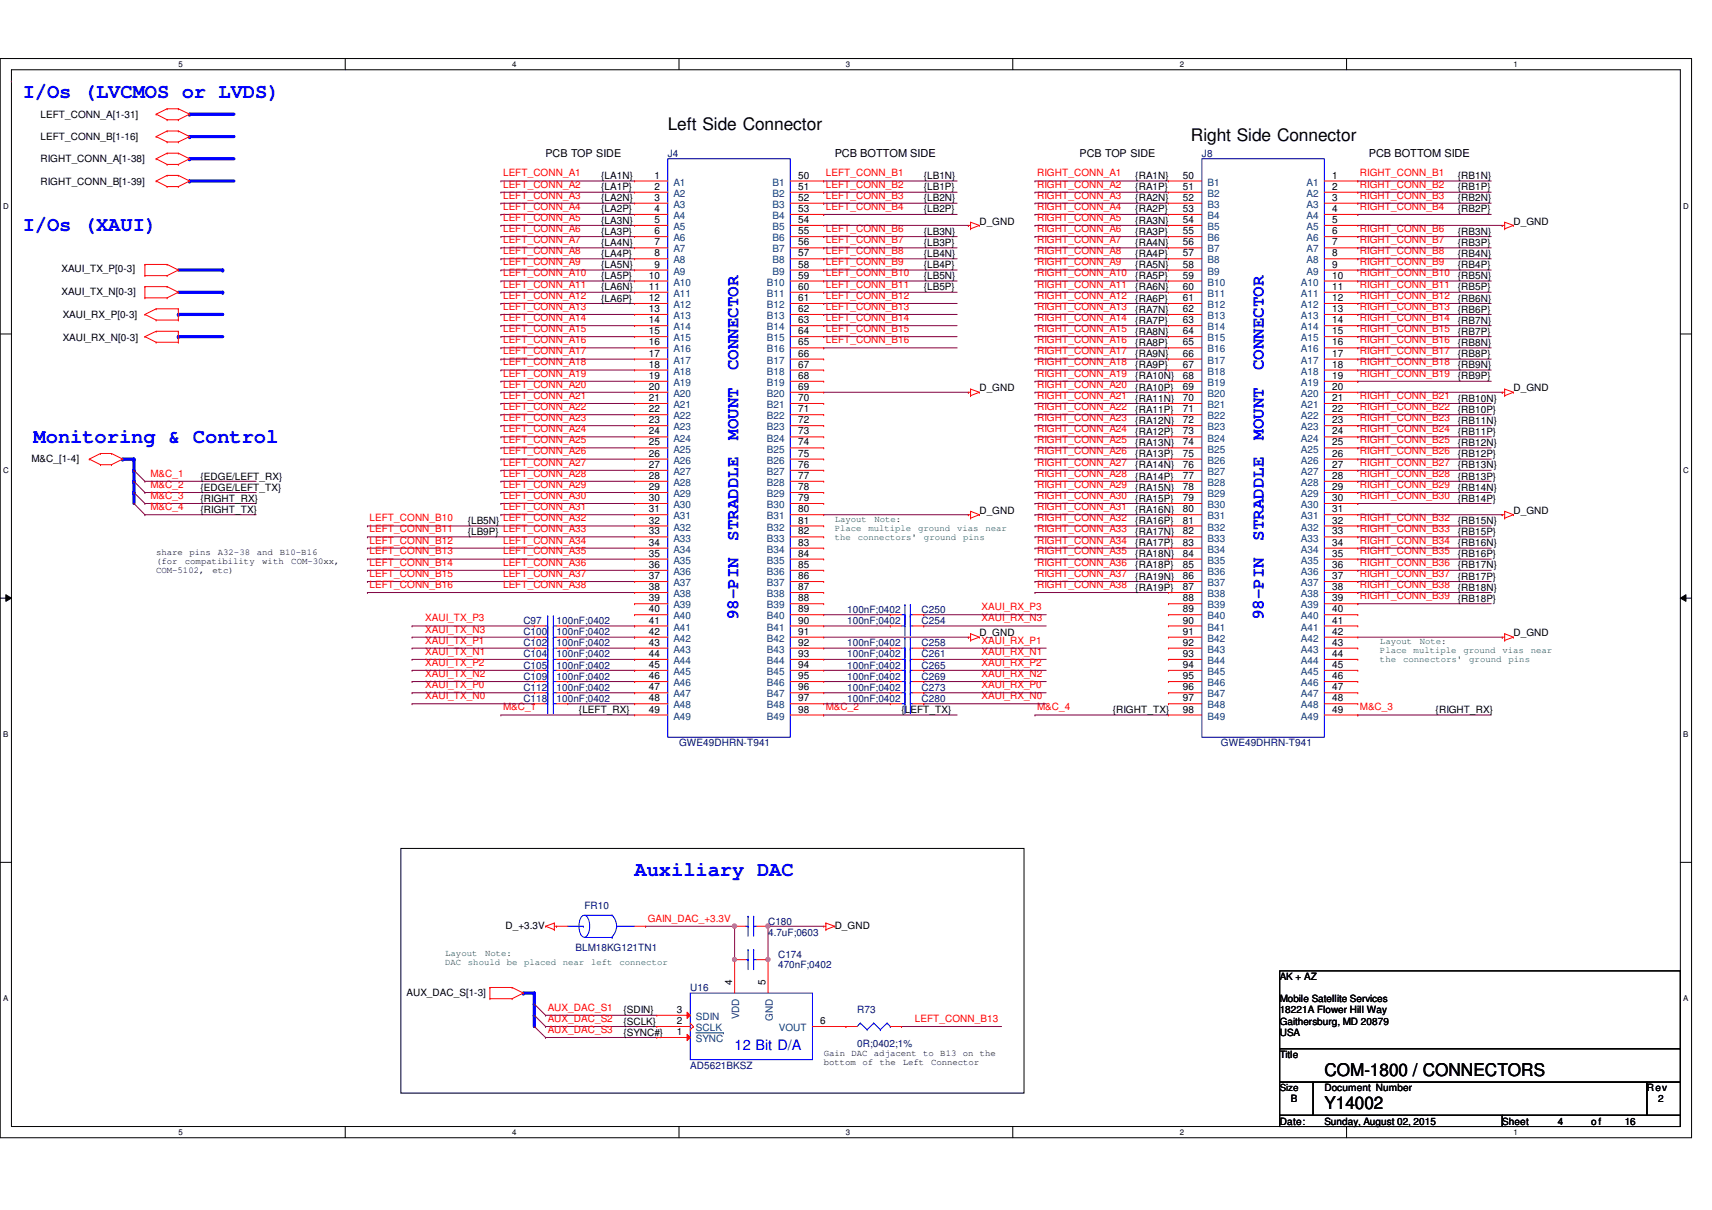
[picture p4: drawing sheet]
<svg xmlns="http://www.w3.org/2000/svg" width="297mm" height="210mm" viewBox="0 0 297 210" stroke-linecap="round" stroke-linejoin="round" font-family="sans-serif">
<defs><g id="words">
<g font-size="3.6" fill="#00f">
<text x="3.9" y="17">I/Os (LVCMOS or LVDS)</text>
<text x="3.9" y="40.1">I/Os (XAUI)</text>
<text x="5.8" y="76.8">Monitoring &amp; Control</text>
<text x="110.1" y="152.1">Auxiliary DAC</text>
</g>
<g font-size="3">
<text x="115.9" y="22.5">Left Side Connector</text>
<text x="206.6" y="24.5">Right Side Connector</text>
<text x="229.8" y="186.6">COM-1800 / CONNECTORS</text>
<text x="229.8" y="192.4">Y14002</text>
</g>
<g font-size="3" fill="#00f">
<text x="128.1" y="64.2" transform="rotate(-90 128.1 64.2)">CONNECTOR</text>
<text x="219.3" y="64.2" transform="rotate(-90 219.3 64.2)">CONNECTOR</text>
<text x="128.1" y="76.3" transform="rotate(-90 128.1 76.3)">MOUNT</text>
<text x="219.3" y="76.3" transform="rotate(-90 219.3 76.3)">MOUNT</text>
<text x="128.1" y="93.8" transform="rotate(-90 128.1 93.8)">STRADDLE</text>
<text x="219.3" y="93.8" transform="rotate(-90 219.3 93.8)">STRADDLE</text>
<text x="128.1" y="107.7" transform="rotate(-90 128.1 107.7)">98-PIN</text>
<text x="219.3" y="107.7" transform="rotate(-90 219.3 107.7)">98-PIN</text>
</g>
<text font-size="2.5" fill="#00f" x="127.5" y="182.3">12 Bit D/A</text>
<g font-size="1.9">
<text x="94.7" y="27.3">PCB TOP SIDE</text>
<text x="144.8" y="27.3">PCB BOTTOM SIDE</text>
<text x="187.3" y="27.3">PCB TOP SIDE</text>
<text x="237.5" y="27.3">PCB BOTTOM SIDE</text>
</g>
<g font-size="1.7">
<text x="7" y="20.5">LEFT_CONN_A[1-31]</text>
<text x="7" y="28.2">RIGHT_CONN_A[1-38]</text>
<text x="7" y="24.3">LEFT_CONN_B[1-16]</text>
<text x="7" y="32">RIGHT_CONN_B[1-39]</text>
<text x="104.3" y="35">{LA2N}</text>
<text x="104.3" y="33">{LA1P}</text>
<text x="104.3" y="31.1">{LA1N}</text>
<text x="113.5" y="31">1</text>
<text x="113.5" y="32.9">2</text>
<text x="113.5" y="34.8">3</text>
<text x="138.5" y="31">50</text>
<text x="138.5" y="32.9">51</text>
<text x="138.5" y="34.8">52</text>
<text x="160.3" y="35">{LB2N}</text>
<text x="160.3" y="33">{LB1P}</text>
<text x="160.3" y="31.1">{LB1N}</text>
<text x="197" y="35">{RA2N}</text>
<text x="197" y="33">{RA1P}</text>
<text x="197" y="31.1">{RA1N}</text>
<text x="205.2" y="31">50</text>
<text x="205.2" y="32.9">51</text>
<text x="205.2" y="34.8">52</text>
<text x="231.1" y="31">1</text>
<text x="231.1" y="32.9">2</text>
<text x="231.1" y="34.8">3</text>
<text x="252.9" y="35">{RB2N}</text>
<text x="252.9" y="33">{RB1P}</text>
<text x="252.9" y="31.1">{RB1N}</text>
<text x="104.3" y="36.9">{LA2P}</text>
<text x="104.3" y="40.7">{LA3P}</text>
<text x="104.3" y="38.8">{LA3N}</text>
<text x="113.5" y="36.8">4</text>
<text x="113.5" y="38.7">5</text>
<text x="113.5" y="40.6">6</text>
<text x="138.5" y="36.8">53</text>
<text x="138.5" y="38.7">54</text>
<text x="138.5" y="40.6">55</text>
<text x="160.3" y="36.9">{LB2P}</text>
<text x="160.3" y="40.7">{LB3N}</text>
<text x="169.9" y="39">D_GND</text>
<text x="197" y="36.9">{RA2P}</text>
<text x="197" y="40.7">{RA3P}</text>
<text x="197" y="38.8">{RA3N}</text>
<text x="205.2" y="36.8">53</text>
<text x="205.2" y="38.7">54</text>
<text x="205.2" y="40.6">55</text>
<text x="231.1" y="36.8">4</text>
<text x="231.1" y="38.7">5</text>
<text x="231.1" y="40.6">6</text>
<text x="252.9" y="36.9">{RB2P}</text>
<text x="252.9" y="40.7">{RB3N}</text>
<text x="262.6" y="39">D_GND</text>
<text x="10.7" y="47.3">XAUI_TX_P[0-3]</text>
<text x="104.3" y="44.6">{LA4P}</text>
<text x="104.3" y="42.7">{LA4N}</text>
<text x="104.3" y="46.5">{LA5N}</text>
<text x="113.5" y="42.6">7</text>
<text x="113.5" y="44.5">8</text>
<text x="113.5" y="46.4">9</text>
<text x="138.5" y="42.6">56</text>
<text x="138.5" y="44.5">57</text>
<text x="138.5" y="46.4">58</text>
<text x="160.3" y="44.6">{LB4N}</text>
<text x="160.3" y="42.7">{LB3P}</text>
<text x="160.3" y="46.5">{LB4P}</text>
<text x="197" y="44.6">{RA4P}</text>
<text x="197" y="42.7">{RA4N}</text>
<text x="197" y="46.5">{RA5N}</text>
<text x="205.2" y="42.6">56</text>
<text x="205.2" y="44.5">57</text>
<text x="205.2" y="46.4">58</text>
<text x="231.1" y="42.6">7</text>
<text x="231.1" y="44.5">8</text>
<text x="231.1" y="46.4">9</text>
<text x="252.9" y="44.6">{RB4N}</text>
<text x="252.9" y="42.7">{RB3P}</text>
<text x="252.9" y="46.5">{RB4P}</text>
<text x="10.7" y="51.2">XAUI_TX_N[0-3]</text>
<text x="104.3" y="52.3">{LA6P}</text>
<text x="104.3" y="50.4">{LA6N}</text>
<text x="104.3" y="48.5">{LA5P}</text>
<text x="112.6" y="48.3">10</text>
<text x="112.6" y="50.3">11</text>
<text x="112.6" y="52.2">12</text>
<text x="138.5" y="48.3">59</text>
<text x="138.5" y="50.3">60</text>
<text x="138.5" y="52.2">61</text>
<text x="160.3" y="50.4">{LB5P}</text>
<text x="160.3" y="48.5">{LB5N}</text>
<text x="197" y="52.3">{RA6P}</text>
<text x="197" y="50.4">{RA6N}</text>
<text x="197" y="48.5">{RA5P}</text>
<text x="205.2" y="48.3">59</text>
<text x="205.2" y="50.3">60</text>
<text x="205.2" y="52.2">61</text>
<text x="231.1" y="48.3">10</text>
<text x="231.1" y="50.3">11</text>
<text x="231.1" y="52.2">12</text>
<text x="252.9" y="52.3">{RB6N}</text>
<text x="252.9" y="50.4">{RB5P}</text>
<text x="252.9" y="48.5">{RB5N}</text>
<text x="10.9" y="55.2">XAUI_RX_P[0-3]</text>
<text x="10.9" y="59.1">XAUI_RX_N[0-3]</text>
<text x="112.6" y="54.1">13</text>
<text x="112.6" y="56.1">14</text>
<text x="112.6" y="58">15</text>
<text x="112.6" y="59.9">16</text>
<text x="138.5" y="54.1">62</text>
<text x="138.5" y="56.1">63</text>
<text x="138.5" y="58">64</text>
<text x="138.5" y="59.9">65</text>
<text x="197" y="58.1">{RA8N}</text>
<text x="197" y="56.2">{RA7P}</text>
<text x="197" y="54.3">{RA7N}</text>
<text x="205.2" y="54.1">62</text>
<text x="205.2" y="56.1">63</text>
<text x="205.2" y="58">64</text>
<text x="205.2" y="59.9">65</text>
<text x="231.1" y="54.1">13</text>
<text x="231.1" y="56.1">14</text>
<text x="231.1" y="58">15</text>
<text x="231.1" y="59.9">16</text>
<text x="252.9" y="58.1">{RB7P}</text>
<text x="252.9" y="56.2">{RB7N}</text>
<text x="252.9" y="54.3">{RB6P}</text>
<text x="112.6" y="61.9">17</text>
<text x="112.6" y="63.8">18</text>
<text x="112.6" y="65.7">19</text>
<text x="138.5" y="61.9">66</text>
<text x="138.5" y="63.8">67</text>
<text x="138.5" y="65.7">68</text>
<text x="197" y="60">{RA8P}</text>
<text x="197" y="65.8">{RA10N}</text>
<text x="197" y="63.9">{RA9P}</text>
<text x="197" y="62">{RA9N}</text>
<text x="205.2" y="61.9">66</text>
<text x="205.2" y="63.8">67</text>
<text x="205.2" y="65.7">68</text>
<text x="231.1" y="61.9">17</text>
<text x="231.1" y="63.8">18</text>
<text x="231.1" y="65.7">19</text>
<text x="252.9" y="60">{RB8N}</text>
<text x="252.9" y="65.8">{RB9P}</text>
<text x="252.9" y="63.9">{RB9N}</text>
<text x="252.9" y="62">{RB8P}</text>
<text x="112.6" y="67.6">20</text>
<text x="112.6" y="69.6">21</text>
<text x="112.6" y="71.5">22</text>
<text x="138.5" y="67.6">69</text>
<text x="138.5" y="69.6">70</text>
<text x="138.5" y="71.5">71</text>
<text x="169.9" y="67.8">D_GND</text>
<text x="197" y="67.8">{RA10P}</text>
<text x="197" y="71.6">{RA11P}</text>
<text x="197" y="69.7">{RA11N}</text>
<text x="205.2" y="67.6">69</text>
<text x="205.2" y="69.6">70</text>
<text x="205.2" y="71.5">71</text>
<text x="231.1" y="67.6">20</text>
<text x="231.1" y="69.6">21</text>
<text x="231.1" y="71.5">22</text>
<text x="252.9" y="71.6">{RB10P}</text>
<text x="252.9" y="69.7">{RB10N}</text>
<text x="262.6" y="67.8">D_GND</text>
<text x="112.6" y="73.4">23</text>
<text x="112.6" y="75.4">24</text>
<text x="112.6" y="77.3">25</text>
<text x="138.5" y="73.4">72</text>
<text x="138.5" y="75.4">73</text>
<text x="138.5" y="77.3">74</text>
<text x="197" y="75.5">{RA12P}</text>
<text x="197" y="73.6">{RA12N}</text>
<text x="197" y="77.4">{RA13N}</text>
<text x="205.2" y="73.4">72</text>
<text x="205.2" y="75.4">73</text>
<text x="205.2" y="77.3">74</text>
<text x="231.1" y="73.4">23</text>
<text x="231.1" y="75.4">24</text>
<text x="231.1" y="77.3">25</text>
<text x="252.9" y="77.4">{RB12N}</text>
<text x="252.9" y="75.5">{RB11P}</text>
<text x="252.9" y="73.6">{RB11N}</text>
<text x="5.5" y="80.1">M&amp;C_[1-4]</text>
<text x="34.8" y="83.2">{EDGE/LEFT_RX}</text>
<text x="112.6" y="79.2">26</text>
<text x="112.6" y="81.2">27</text>
<text x="112.6" y="83.1">28</text>
<text x="138.5" y="79.2">75</text>
<text x="138.5" y="81.2">76</text>
<text x="138.5" y="83.1">77</text>
<text x="197" y="83.2">{RA14P}</text>
<text x="197" y="81.3">{RA14N}</text>
<text x="197" y="79.3">{RA13P}</text>
<text x="205.2" y="79.2">75</text>
<text x="205.2" y="81.2">76</text>
<text x="205.2" y="83.1">77</text>
<text x="231.1" y="79.2">26</text>
<text x="231.1" y="81.2">27</text>
<text x="231.1" y="83.1">28</text>
<text x="252.9" y="83.2">{RB13P}</text>
<text x="252.9" y="81.3">{RB13N}</text>
<text x="252.9" y="79.3">{RB12P}</text>
<text x="34.8" y="85.1">{EDGE/LEFT_TX}</text>
<text x="34.8" y="87.1">{RIGHT_RX}</text>
<text x="34.8" y="89">{RIGHT_TX}</text>
<text x="112.6" y="85">29</text>
<text x="112.6" y="87">30</text>
<text x="112.6" y="88.9">31</text>
<text x="138.5" y="85">78</text>
<text x="138.5" y="87">79</text>
<text x="138.5" y="88.9">80</text>
<text x="169.9" y="89.2">D_GND</text>
<text x="197" y="89">{RA16N}</text>
<text x="197" y="87.1">{RA15P}</text>
<text x="197" y="85.1">{RA15N}</text>
<text x="205.2" y="85">78</text>
<text x="205.2" y="87">79</text>
<text x="205.2" y="88.9">80</text>
<text x="231.1" y="85">29</text>
<text x="231.1" y="87">30</text>
<text x="231.1" y="88.9">31</text>
<text x="252.9" y="87.1">{RB14P}</text>
<text x="252.9" y="85.1">{RB14N}</text>
<text x="262.6" y="89.2">D_GND</text>
<text x="81.1" y="90.9">{LB5N}</text>
<text x="81.1" y="92.9">{LB9P}</text>
<text x="112.6" y="90.8">32</text>
<text x="112.6" y="92.8">33</text>
<text x="112.6" y="94.7">34</text>
<text x="138.5" y="90.8">81</text>
<text x="138.5" y="92.8">82</text>
<text x="138.5" y="94.7">83</text>
<text x="197" y="90.9">{RA16P}</text>
<text x="197" y="94.8">{RA17P}</text>
<text x="197" y="92.9">{RA17N}</text>
<text x="205.2" y="90.8">81</text>
<text x="205.2" y="92.8">82</text>
<text x="205.2" y="94.7">83</text>
<text x="231.1" y="90.8">32</text>
<text x="231.1" y="92.8">33</text>
<text x="231.1" y="94.7">34</text>
<text x="252.9" y="90.9">{RB15N}</text>
<text x="252.9" y="94.8">{RB16N}</text>
<text x="252.9" y="92.9">{RB15P}</text>
<text x="112.6" y="96.6">35</text>
<text x="112.6" y="98.6">36</text>
<text x="112.6" y="100.5">37</text>
<text x="138.5" y="96.6">84</text>
<text x="138.5" y="98.6">85</text>
<text x="138.5" y="100.5">86</text>
<text x="197" y="98.6">{RA18P}</text>
<text x="197" y="96.7">{RA18N}</text>
<text x="197" y="100.6">{RA19N}</text>
<text x="205.2" y="96.6">84</text>
<text x="205.2" y="98.6">85</text>
<text x="205.2" y="100.5">86</text>
<text x="231.1" y="96.6">35</text>
<text x="231.1" y="98.6">36</text>
<text x="231.1" y="100.5">37</text>
<text x="252.9" y="98.6">{RB17N}</text>
<text x="252.9" y="96.7">{RB16P}</text>
<text x="252.9" y="100.6">{RB17P}</text>
<text x="112.6" y="102.4">38</text>
<text x="112.6" y="104.4">39</text>
<text x="112.6" y="106.3">40</text>
<text x="138.5" y="102.4">87</text>
<text x="138.5" y="104.4">88</text>
<text x="138.5" y="106.3">89</text>
<text x="197" y="102.5">{RA19P}</text>
<text x="205.2" y="102.4">87</text>
<text x="205.2" y="104.4">88</text>
<text x="205.2" y="106.3">89</text>
<text x="231.1" y="102.4">38</text>
<text x="231.1" y="104.4">39</text>
<text x="231.1" y="106.3">40</text>
<text x="252.9" y="104.4">{RB18P}</text>
<text x="252.9" y="102.5">{RB18N}</text>
<text x="112.6" y="108.2">41</text>
<text x="112.6" y="110.2">42</text>
<text x="112.6" y="112.1">43</text>
<text x="138.5" y="108.2">90</text>
<text x="138.5" y="110.2">91</text>
<text x="138.5" y="112.1">92</text>
<text x="169.9" y="110.4">D_GND</text>
<text x="205.2" y="108.2">90</text>
<text x="205.2" y="110.2">91</text>
<text x="205.2" y="112.1">92</text>
<text x="231.1" y="108.2">41</text>
<text x="231.1" y="110.2">42</text>
<text x="231.1" y="112.1">43</text>
<text x="262.6" y="110.4">D_GND</text>
<text x="112.6" y="114">44</text>
<text x="112.6" y="115.9">45</text>
<text x="112.6" y="117.9">46</text>
<text x="112.6" y="119.8">47</text>
<text x="138.5" y="114">93</text>
<text x="138.5" y="115.9">94</text>
<text x="138.5" y="117.9">95</text>
<text x="138.5" y="119.8">96</text>
<text x="205.2" y="114">93</text>
<text x="205.2" y="115.9">94</text>
<text x="205.2" y="117.9">95</text>
<text x="205.2" y="119.8">96</text>
<text x="231.1" y="114">44</text>
<text x="231.1" y="115.9">45</text>
<text x="231.1" y="117.9">46</text>
<text x="231.1" y="119.8">47</text>
<text x="100.5" y="123.7">{LEFT_RX}</text>
<text x="112.6" y="121.7">48</text>
<text x="112.6" y="123.7">49</text>
<text x="138.5" y="121.7">97</text>
<text x="138.5" y="123.7">98</text>
<text x="156.4" y="123.7">{LEFT_TX}</text>
<text x="193.1" y="123.7">{RIGHT_TX}</text>
<text x="205.2" y="121.7">97</text>
<text x="205.2" y="123.7">98</text>
<text x="231.1" y="121.7">48</text>
<text x="231.1" y="123.7">49</text>
<text x="249.1" y="123.7">{RIGHT_RX}</text>
<text x="87.7" y="161.2">D_+3.3V</text>
<text x="144.8" y="161.2">D_GND</text>
<text x="70.5" y="172.8">AUX_DAC_S[1-3]</text>
<text x="127" y="171" transform="rotate(-90 127 171)">4</text>
<text x="132.8" y="171" transform="rotate(-90 132.8 171)">5</text>
<text x="222" y="170.1">AK + AZ</text>
<text x="222" y="173.9">Mobile Satellite Services</text>
<text x="108.2" y="175.9">{SDIN}</text>
<text x="108.2" y="177.8">{SCLK}</text>
<text x="108.2" y="179.7">{SYNC#}</text>
<text x="117.4" y="175.8">3</text>
<text x="117.4" y="177.7">2</text>
<text x="117.4" y="179.6">1</text>
<text x="142.3" y="177.7">6</text>
<text x="222" y="175.9">18221A Flower Hill Way</text>
<text x="222" y="177.8">Gaithersburg, MD 20879</text>
<text x="222" y="179.7">USA</text>
<text x="222" y="183.6">Title</text>
<text x="222" y="189.3">Size</text>
<text x="224" y="191.3">B</text>
<text x="229.8" y="189.4">Document Number</text>
<text x="285.7" y="189.4">Rev</text>
<text x="287.7" y="191.3">2</text>
<text x="222" y="195.2">Date:</text>
<text x="229.8" y="195.2">Sunday, August 02, 2015</text>
<text x="260.6" y="195.2">Sheet</text>
<text x="270.3" y="195.2">4</text>
<text x="276.1" y="195.2">of</text>
<text x="281.9" y="195.2">16</text>
</g>
<g font-size="1.7" fill="#000080">
<text x="115.9" y="27.2">J4</text>
<text x="208.5" y="27.2">J8</text>
<text x="147" y="106.4">100nF;0402</text>
<text x="159.9" y="106.4">C250</text>
<text x="90.8" y="110.2">C100</text>
<text x="90.8" y="112.2">C102</text>
<text x="90.8" y="108.3">C97</text>
<text x="96.6" y="110.2">100nF;0402</text>
<text x="96.6" y="112.2">100nF;0402</text>
<text x="96.6" y="108.3">100nF;0402</text>
<text x="147" y="108.3">100nF;0402</text>
<text x="147" y="112.2">100nF;0402</text>
<text x="159.9" y="108.3">C254</text>
<text x="159.9" y="112.2">C258</text>
<text x="90.8" y="116">C105</text>
<text x="90.8" y="117.9">C109</text>
<text x="90.8" y="114.1">C104</text>
<text x="90.8" y="119.9">C112</text>
<text x="96.6" y="116">100nF;0402</text>
<text x="96.6" y="117.9">100nF;0402</text>
<text x="96.6" y="114.1">100nF;0402</text>
<text x="96.6" y="119.9">100nF;0402</text>
<text x="147" y="116">100nF;0402</text>
<text x="147" y="117.9">100nF;0402</text>
<text x="147" y="119.9">100nF;0402</text>
<text x="147" y="114.1">100nF;0402</text>
<text x="159.9" y="116">C265</text>
<text x="159.9" y="117.9">C269</text>
<text x="159.9" y="119.9">C273</text>
<text x="159.9" y="114.1">C261</text>
<text x="90.8" y="121.8">C118</text>
<text x="96.6" y="121.8">100nF;0402</text>
<text x="147" y="121.8">100nF;0402</text>
<text x="159.9" y="121.8">C280</text>
<text x="117.8" y="129.5">GWE49DHRN-T941</text>
<text x="211.8" y="129.5">GWE49DHRN-T941</text>
<text x="101.4" y="157.7">FR10</text>
<text x="133.3" y="160.4">C180</text>
<text x="99.9" y="165.1">BLM18KG121TN1</text>
<text x="133.3" y="162.3">4.7uF;0603</text>
<text x="135" y="166.2">C174</text>
<text x="135" y="167.9">470nF;0402</text>
<text x="119.8" y="172">U16</text>
<text x="148.7" y="175.9">R73</text>
<text x="119.8" y="185.5">AD5621BKSZ</text>
<text x="148.7" y="181.7">0R;0402;1%</text>
</g>
<g font-size="1.7" fill="#f00">
<text x="87.3" y="34.5">LEFT_CONN_A3</text>
<text x="87.3" y="32.6">LEFT_CONN_A2</text>
<text x="87.3" y="30.6">LEFT_CONN_A1</text>
<text x="143.3" y="34.5">LEFT_CONN_B3</text>
<text x="143.3" y="32.6">LEFT_CONN_B2</text>
<text x="143.3" y="30.6">LEFT_CONN_B1</text>
<text x="180" y="34.5">RIGHT_CONN_A3</text>
<text x="180" y="32.6">RIGHT_CONN_A2</text>
<text x="180" y="30.6">RIGHT_CONN_A1</text>
<text x="236" y="34.5">RIGHT_CONN_B3</text>
<text x="236" y="32.6">RIGHT_CONN_B2</text>
<text x="236" y="30.6">RIGHT_CONN_B1</text>
<text x="87.3" y="36.4">LEFT_CONN_A4</text>
<text x="87.3" y="40.3">LEFT_CONN_A6</text>
<text x="87.3" y="38.3">LEFT_CONN_A5</text>
<text x="143.3" y="36.4">LEFT_CONN_B4</text>
<text x="143.3" y="40.3">LEFT_CONN_B6</text>
<text x="180" y="36.4">RIGHT_CONN_A4</text>
<text x="180" y="40.3">RIGHT_CONN_A6</text>
<text x="180" y="38.3">RIGHT_CONN_A5</text>
<text x="236" y="36.4">RIGHT_CONN_B4</text>
<text x="236" y="40.3">RIGHT_CONN_B6</text>
<text x="87.3" y="44.1">LEFT_CONN_A8</text>
<text x="87.3" y="42.2">LEFT_CONN_A7</text>
<text x="87.3" y="48">LEFT_CONN_A10</text>
<text x="87.3" y="46.1">LEFT_CONN_A9</text>
<text x="143.3" y="44.1">LEFT_CONN_B8</text>
<text x="143.3" y="42.2">LEFT_CONN_B7</text>
<text x="143.3" y="48">LEFT_CONN_B10</text>
<text x="143.3" y="46.1">LEFT_CONN_B9</text>
<text x="180" y="44.1">RIGHT_CONN_A8</text>
<text x="180" y="42.2">RIGHT_CONN_A7</text>
<text x="180" y="48">RIGHT_CONN_A10</text>
<text x="180" y="46.1">RIGHT_CONN_A9</text>
<text x="236" y="44.1">RIGHT_CONN_B8</text>
<text x="236" y="42.2">RIGHT_CONN_B7</text>
<text x="236" y="48">RIGHT_CONN_B10</text>
<text x="236" y="46.1">RIGHT_CONN_B9</text>
<text x="87.3" y="51.9">LEFT_CONN_A12</text>
<text x="87.3" y="49.9">LEFT_CONN_A11</text>
<text x="87.3" y="53.8">LEFT_CONN_A13</text>
<text x="143.3" y="51.9">LEFT_CONN_B12</text>
<text x="143.3" y="49.9">LEFT_CONN_B11</text>
<text x="143.3" y="53.8">LEFT_CONN_B13</text>
<text x="180" y="51.9">RIGHT_CONN_A12</text>
<text x="180" y="49.9">RIGHT_CONN_A11</text>
<text x="180" y="53.8">RIGHT_CONN_A13</text>
<text x="236" y="51.9">RIGHT_CONN_B12</text>
<text x="236" y="49.9">RIGHT_CONN_B11</text>
<text x="236" y="53.8">RIGHT_CONN_B13</text>
<text x="87.3" y="59.6">LEFT_CONN_A16</text>
<text x="87.3" y="57.6">LEFT_CONN_A15</text>
<text x="87.3" y="55.7">LEFT_CONN_A14</text>
<text x="143.3" y="59.6">LEFT_CONN_B16</text>
<text x="143.3" y="57.6">LEFT_CONN_B15</text>
<text x="143.3" y="55.7">LEFT_CONN_B14</text>
<text x="180" y="59.6">RIGHT_CONN_A16</text>
<text x="180" y="57.6">RIGHT_CONN_A15</text>
<text x="180" y="55.7">RIGHT_CONN_A14</text>
<text x="236" y="59.6">RIGHT_CONN_B16</text>
<text x="236" y="57.6">RIGHT_CONN_B15</text>
<text x="236" y="55.7">RIGHT_CONN_B14</text>
<text x="87.3" y="63.4">LEFT_CONN_A18</text>
<text x="87.3" y="61.5">LEFT_CONN_A17</text>
<text x="87.3" y="65.4">LEFT_CONN_A19</text>
<text x="180" y="65.4">RIGHT_CONN_A19</text>
<text x="180" y="63.4">RIGHT_CONN_A18</text>
<text x="180" y="61.5">RIGHT_CONN_A17</text>
<text x="236" y="65.4">RIGHT_CONN_B19</text>
<text x="236" y="63.4">RIGHT_CONN_B18</text>
<text x="236" y="61.5">RIGHT_CONN_B17</text>
<text x="87.3" y="69.2">LEFT_CONN_A21</text>
<text x="87.3" y="67.3">LEFT_CONN_A20</text>
<text x="87.3" y="71.2">LEFT_CONN_A22</text>
<text x="180" y="67.3">RIGHT_CONN_A20</text>
<text x="180" y="71.2">RIGHT_CONN_A22</text>
<text x="180" y="69.2">RIGHT_CONN_A21</text>
<text x="236" y="71.2">RIGHT_CONN_B22</text>
<text x="236" y="69.2">RIGHT_CONN_B21</text>
<text x="87.3" y="73.1">LEFT_CONN_A23</text>
<text x="87.3" y="75">LEFT_CONN_A24</text>
<text x="87.3" y="76.9">LEFT_CONN_A25</text>
<text x="180" y="75">RIGHT_CONN_A24</text>
<text x="180" y="73.1">RIGHT_CONN_A23</text>
<text x="180" y="76.9">RIGHT_CONN_A25</text>
<text x="236" y="76.9">RIGHT_CONN_B25</text>
<text x="236" y="75">RIGHT_CONN_B24</text>
<text x="236" y="73.1">RIGHT_CONN_B23</text>
<text x="26.1" y="82.7">M&amp;C_1</text>
<text x="87.3" y="78.9">LEFT_CONN_A26</text>
<text x="87.3" y="80.8">LEFT_CONN_A27</text>
<text x="87.3" y="82.7">LEFT_CONN_A28</text>
<text x="180" y="82.7">RIGHT_CONN_A28</text>
<text x="180" y="80.8">RIGHT_CONN_A27</text>
<text x="180" y="78.9">RIGHT_CONN_A26</text>
<text x="236" y="82.7">RIGHT_CONN_B28</text>
<text x="236" y="80.8">RIGHT_CONN_B27</text>
<text x="236" y="78.9">RIGHT_CONN_B26</text>
<text x="26.1" y="84.7">M&amp;C_2</text>
<text x="26.1" y="86.6">M&amp;C_3</text>
<text x="26.1" y="88.5">M&amp;C_4</text>
<text x="87.3" y="84.7">LEFT_CONN_A29</text>
<text x="87.3" y="86.6">LEFT_CONN_A30</text>
<text x="87.3" y="88.5">LEFT_CONN_A31</text>
<text x="180" y="88.5">RIGHT_CONN_A31</text>
<text x="180" y="86.6">RIGHT_CONN_A30</text>
<text x="180" y="84.7">RIGHT_CONN_A29</text>
<text x="236" y="86.6">RIGHT_CONN_B30</text>
<text x="236" y="84.7">RIGHT_CONN_B29</text>
<text x="64.1" y="90.5">LEFT_CONN_B10</text>
<text x="64.1" y="92.4">LEFT_CONN_B11</text>
<text x="64.1" y="94.3">LEFT_CONN_B12</text>
<text x="87.3" y="90.5">LEFT_CONN_A32</text>
<text x="87.3" y="92.4">LEFT_CONN_A33</text>
<text x="87.3" y="94.3">LEFT_CONN_A34</text>
<text x="180" y="90.5">RIGHT_CONN_A32</text>
<text x="180" y="94.3">RIGHT_CONN_A34</text>
<text x="180" y="92.4">RIGHT_CONN_A33</text>
<text x="236" y="90.5">RIGHT_CONN_B32</text>
<text x="236" y="94.3">RIGHT_CONN_B34</text>
<text x="236" y="92.4">RIGHT_CONN_B33</text>
<text x="64.1" y="96.2">LEFT_CONN_B13</text>
<text x="64.1" y="98.2">LEFT_CONN_B14</text>
<text x="64.1" y="100.1">LEFT_CONN_B15</text>
<text x="87.3" y="96.2">LEFT_CONN_A35</text>
<text x="87.3" y="98.2">LEFT_CONN_A36</text>
<text x="87.3" y="100.1">LEFT_CONN_A37</text>
<text x="180" y="98.2">RIGHT_CONN_A36</text>
<text x="180" y="96.2">RIGHT_CONN_A35</text>
<text x="180" y="100.1">RIGHT_CONN_A37</text>
<text x="236" y="98.2">RIGHT_CONN_B36</text>
<text x="236" y="96.2">RIGHT_CONN_B35</text>
<text x="236" y="100.1">RIGHT_CONN_B37</text>
<text x="64.1" y="102">LEFT_CONN_B16</text>
<text x="73.8" y="107.8">XAUI_TX_P3</text>
<text x="87.3" y="102">LEFT_CONN_A38</text>
<text x="170.3" y="107.8">XAUI_RX_N3</text>
<text x="170.3" y="105.9">XAUI_RX_P3</text>
<text x="180" y="102">RIGHT_CONN_A38</text>
<text x="236" y="104">RIGHT_CONN_B39</text>
<text x="236" y="102">RIGHT_CONN_B38</text>
<text x="73.8" y="113.6">XAUI_TX_N1</text>
<text x="73.8" y="111.7">XAUI_TX_P1</text>
<text x="73.8" y="109.8">XAUI_TX_N3</text>
<text x="170.3" y="113.6">XAUI_RX_N1</text>
<text x="170.3" y="111.7">XAUI_RX_P1</text>
<text x="73.8" y="119.4">XAUI_TX_P0</text>
<text x="73.8" y="117.5">XAUI_TX_N2</text>
<text x="73.8" y="115.5">XAUI_TX_P2</text>
<text x="170.3" y="117.5">XAUI_RX_N2</text>
<text x="170.3" y="115.5">XAUI_RX_P2</text>
<text x="170.3" y="119.4">XAUI_RX_P0</text>
<text x="73.8" y="121.3">XAUI_TX_N0</text>
<text x="87.3" y="123.3">M&amp;C_1</text>
<text x="143.3" y="123.3">M&amp;C_2</text>
<text x="170.3" y="121.3">XAUI_RX_N0</text>
<text x="180" y="123.3">M&amp;C_4</text>
<text x="236" y="123.3">M&amp;C_3</text>
<text x="112.4" y="159.9">GAIN_DAC_+3.3V</text>
<text x="95" y="175.4">AUX_DAC_S1</text>
<text x="95" y="177.3">AUX_DAC_S2</text>
<text x="95" y="179.2">AUX_DAC_S3</text>
<text x="158.7" y="177.3">LEFT_CONN_B13</text>
</g>
<g font-size="1.7" fill="#004080">
<text x="116.8" y="32.2">A1</text>
<text x="116.8" y="34.2">A2</text>
<text x="134" y="32.2">B1</text>
<text x="134" y="34.2">B2</text>
<text x="209.5" y="32.2">B1</text>
<text x="209.5" y="34.2">B2</text>
<text x="226.7" y="32.2">A1</text>
<text x="226.7" y="34.2">A2</text>
<text x="116.8" y="36.1">A3</text>
<text x="116.8" y="38">A4</text>
<text x="116.8" y="39.9">A5</text>
<text x="116.8" y="41.9">A6</text>
<text x="134" y="36.1">B3</text>
<text x="134" y="38">B4</text>
<text x="134" y="39.9">B5</text>
<text x="134" y="41.9">B6</text>
<text x="209.5" y="36.1">B3</text>
<text x="209.5" y="38">B4</text>
<text x="209.5" y="39.9">B5</text>
<text x="209.5" y="41.9">B6</text>
<text x="226.7" y="36.1">A3</text>
<text x="226.7" y="38">A4</text>
<text x="226.7" y="39.9">A5</text>
<text x="226.7" y="41.9">A6</text>
<text x="116.8" y="43.8">A7</text>
<text x="116.8" y="45.7">A8</text>
<text x="116.8" y="47.7">A9</text>
<text x="134" y="43.8">B7</text>
<text x="134" y="45.7">B8</text>
<text x="134" y="47.7">B9</text>
<text x="209.5" y="43.8">B7</text>
<text x="209.5" y="45.7">B8</text>
<text x="209.5" y="47.7">B9</text>
<text x="226.7" y="43.8">A7</text>
<text x="226.7" y="45.7">A8</text>
<text x="226.7" y="47.7">A9</text>
<text x="116.8" y="49.6">A10</text>
<text x="116.8" y="51.5">A11</text>
<text x="116.8" y="53.5">A12</text>
<text x="133.1" y="49.6">B10</text>
<text x="133.1" y="51.5">B11</text>
<text x="133.1" y="53.5">B12</text>
<text x="209.5" y="49.6">B10</text>
<text x="209.5" y="51.5">B11</text>
<text x="209.5" y="53.5">B12</text>
<text x="225.7" y="49.6">A10</text>
<text x="225.7" y="51.5">A11</text>
<text x="225.7" y="53.5">A12</text>
<text x="116.8" y="55.4">A13</text>
<text x="116.8" y="57.3">A14</text>
<text x="116.8" y="59.2">A15</text>
<text x="133.1" y="55.4">B13</text>
<text x="133.1" y="57.3">B14</text>
<text x="133.1" y="59.2">B15</text>
<text x="209.5" y="55.4">B13</text>
<text x="209.5" y="57.3">B14</text>
<text x="209.5" y="59.2">B15</text>
<text x="225.7" y="55.4">A13</text>
<text x="225.7" y="57.3">A14</text>
<text x="225.7" y="59.2">A15</text>
<text x="116.8" y="61.2">A16</text>
<text x="116.8" y="63.1">A17</text>
<text x="116.8" y="65">A18</text>
<text x="133.1" y="61.2">B16</text>
<text x="133.1" y="63.1">B17</text>
<text x="133.1" y="65">B18</text>
<text x="209.5" y="61.2">B16</text>
<text x="209.5" y="63.1">B17</text>
<text x="209.5" y="65">B18</text>
<text x="225.7" y="61.2">A16</text>
<text x="225.7" y="63.1">A17</text>
<text x="225.7" y="65">A18</text>
<text x="116.8" y="67">A19</text>
<text x="116.8" y="68.9">A20</text>
<text x="116.8" y="70.8">A21</text>
<text x="133.1" y="67">B19</text>
<text x="133.1" y="68.9">B20</text>
<text x="133.1" y="70.8">B21</text>
<text x="209.5" y="67">B19</text>
<text x="209.5" y="68.9">B20</text>
<text x="209.5" y="70.8">B21</text>
<text x="225.7" y="67">A19</text>
<text x="225.7" y="68.9">A20</text>
<text x="225.7" y="70.8">A21</text>
<text x="116.8" y="72.8">A22</text>
<text x="116.8" y="74.7">A23</text>
<text x="116.8" y="76.6">A24</text>
<text x="133.1" y="72.8">B22</text>
<text x="133.1" y="74.7">B23</text>
<text x="133.1" y="76.6">B24</text>
<text x="209.5" y="72.8">B22</text>
<text x="209.5" y="74.7">B23</text>
<text x="209.5" y="76.6">B24</text>
<text x="225.7" y="72.8">A22</text>
<text x="225.7" y="74.7">A23</text>
<text x="225.7" y="76.6">A24</text>
<text x="116.8" y="78.5">A25</text>
<text x="116.8" y="80.5">A26</text>
<text x="116.8" y="82.4">A27</text>
<text x="133.1" y="78.5">B25</text>
<text x="133.1" y="80.5">B26</text>
<text x="133.1" y="82.4">B27</text>
<text x="209.5" y="78.5">B25</text>
<text x="209.5" y="80.5">B26</text>
<text x="209.5" y="82.4">B27</text>
<text x="225.7" y="78.5">A25</text>
<text x="225.7" y="80.5">A26</text>
<text x="225.7" y="82.4">A27</text>
<text x="116.8" y="84.3">A28</text>
<text x="116.8" y="86.3">A29</text>
<text x="116.8" y="88.2">A30</text>
<text x="133.1" y="84.3">B28</text>
<text x="133.1" y="86.3">B29</text>
<text x="133.1" y="88.2">B30</text>
<text x="209.5" y="84.3">B28</text>
<text x="209.5" y="86.3">B29</text>
<text x="209.5" y="88.2">B30</text>
<text x="225.7" y="84.3">A28</text>
<text x="225.7" y="86.3">A29</text>
<text x="225.7" y="88.2">A30</text>
<text x="116.8" y="90.1">A31</text>
<text x="116.8" y="92.1">A32</text>
<text x="116.8" y="94">A33</text>
<text x="116.8" y="95.9">A34</text>
<text x="133.1" y="90.1">B31</text>
<text x="133.1" y="92.1">B32</text>
<text x="133.1" y="94">B33</text>
<text x="133.1" y="95.9">B34</text>
<text x="209.5" y="90.1">B31</text>
<text x="209.5" y="92.1">B32</text>
<text x="209.5" y="94">B33</text>
<text x="209.5" y="95.9">B34</text>
<text x="225.7" y="90.1">A31</text>
<text x="225.7" y="92.1">A32</text>
<text x="225.7" y="94">A33</text>
<text x="225.7" y="95.9">A34</text>
<text x="116.8" y="97.8">A35</text>
<text x="116.8" y="99.8">A36</text>
<text x="116.8" y="101.7">A37</text>
<text x="133.1" y="97.8">B35</text>
<text x="133.1" y="99.8">B36</text>
<text x="133.1" y="101.7">B37</text>
<text x="209.5" y="97.8">B35</text>
<text x="209.5" y="99.8">B36</text>
<text x="209.5" y="101.7">B37</text>
<text x="225.7" y="97.8">A35</text>
<text x="225.7" y="99.8">A36</text>
<text x="225.7" y="101.7">A37</text>
<text x="116.8" y="103.6">A38</text>
<text x="116.8" y="105.6">A39</text>
<text x="116.8" y="107.5">A40</text>
<text x="133.1" y="103.6">B38</text>
<text x="133.1" y="105.6">B39</text>
<text x="133.1" y="107.5">B40</text>
<text x="209.5" y="103.6">B38</text>
<text x="209.5" y="105.6">B39</text>
<text x="209.5" y="107.5">B40</text>
<text x="225.7" y="103.6">A38</text>
<text x="225.7" y="105.6">A39</text>
<text x="225.7" y="107.5">A40</text>
<text x="116.8" y="109.4">A41</text>
<text x="116.8" y="111.4">A42</text>
<text x="116.8" y="113.3">A43</text>
<text x="133.1" y="109.4">B41</text>
<text x="133.1" y="111.4">B42</text>
<text x="133.1" y="113.3">B43</text>
<text x="209.5" y="109.4">B41</text>
<text x="209.5" y="111.4">B42</text>
<text x="209.5" y="113.3">B43</text>
<text x="225.7" y="109.4">A41</text>
<text x="225.7" y="111.4">A42</text>
<text x="225.7" y="113.3">A43</text>
<text x="116.8" y="115.2">A44</text>
<text x="116.8" y="117.1">A45</text>
<text x="116.8" y="119.1">A46</text>
<text x="133.1" y="115.2">B44</text>
<text x="133.1" y="117.1">B45</text>
<text x="133.1" y="119.1">B46</text>
<text x="209.5" y="115.2">B44</text>
<text x="209.5" y="117.1">B45</text>
<text x="209.5" y="119.1">B46</text>
<text x="225.7" y="115.2">A44</text>
<text x="225.7" y="117.1">A45</text>
<text x="225.7" y="119.1">A46</text>
<text x="116.8" y="121">A47</text>
<text x="116.8" y="122.9">A48</text>
<text x="116.8" y="124.9">A49</text>
<text x="133.1" y="121">B47</text>
<text x="133.1" y="122.9">B48</text>
<text x="133.1" y="124.9">B49</text>
<text x="209.5" y="121">B47</text>
<text x="209.5" y="122.9">B48</text>
<text x="209.5" y="124.9">B49</text>
<text x="225.7" y="121">A47</text>
<text x="225.7" y="122.9">A48</text>
<text x="225.7" y="124.9">A49</text>
<text x="120.7" y="177">SDIN</text>
<text x="120.7" y="178.9">SCLK</text>
<text x="128.3" y="176.9" transform="rotate(-90 128.3 176.9)">VDD</text>
<text x="134.1" y="177.1" transform="rotate(-90 134.1 177.1)">GND</text>
<text x="135.1" y="178.9">VOUT</text>
<text x="120.7" y="180.8">SYNC</text>
</g>
<g font-size="1.6" fill="#008000">
<text x="144.8" y="90.6">Layout</text>
<text x="144.8" y="92.1">Place</text>
<text x="144.8" y="93.7">the</text>
<text x="148.8" y="93.7">connectors'</text>
<text x="150.7" y="92.1">multiple</text>
<text x="151.7" y="90.6">Note:</text>
<text x="159.3" y="92.1">ground</text>
<text x="160.3" y="93.7">ground</text>
<text x="166.1" y="92.1">vias</text>
<text x="167.1" y="93.7">pins</text>
<text x="171" y="92.1">near</text>
<text x="239.4" y="111.8">Layout</text>
<text x="239.4" y="113.4">Place</text>
<text x="245.3" y="113.4">multiple</text>
<text x="246.3" y="111.8">Note:</text>
<text x="253.9" y="113.4">ground</text>
<text x="260.7" y="113.4">vias</text>
<text x="265.6" y="113.4">near</text>
<text x="239.4" y="114.9">the</text>
<text x="243.5" y="114.9">connectors'</text>
<text x="254.9" y="114.9">ground</text>
<text x="261.7" y="114.9">pins</text>
<text x="77.3" y="165.8">Layout</text>
<text x="77.3" y="167.4">DAC</text>
<text x="81.2" y="167.4">should</text>
<text x="84.2" y="165.8">Note:</text>
<text x="87.9" y="167.4">be</text>
<text x="90.9" y="167.4">placed</text>
<text x="97.7" y="167.4">near</text>
<text x="102.6" y="167.4">left</text>
<text x="107.5" y="167.4">connector</text>
</g>
<g font-size="1.6">
<text x="27.1" y="96.4">share</text>
<text x="27.1" y="97.9">(for</text>
<text x="27.1" y="99.5">COM-5102,</text>
<text x="32.1" y="97.9">compatibility</text>
<text x="32.9" y="96.4">pins</text>
<text x="36.9" y="99.5">etc)</text>
<text x="37.8" y="96.4">A32-38</text>
<text x="44.6" y="96.4">and</text>
<text x="45.5" y="97.9">with</text>
<text x="48.6" y="96.4">B10-B16</text>
<text x="50.5" y="97.9">COM-30xx,</text>
<text x="142.9" y="183.2">Gain DAC adjacent to B13 on the</text>
<text x="142.9" y="184.8">bottom</text>
<text x="149.6" y="184.8">of</text>
<text x="152.7" y="184.8">the</text>
<text x="156.6" y="184.8">Left</text>
<text x="161.5" y="184.8">Connector</text>
</g>
<g font-size="1.4">
<text x="30.9" y="11.6">5</text>
<text x="88.9" y="11.6">4</text>
<text x="146.8" y="11.6">3</text>
<text x="204.7" y="11.6">2</text>
<text x="262.6" y="11.6">1</text>
<text x=".5" y="36.2">D</text>
<text x="292.1" y="36.2">D</text>
<text x=".5" y="82.1">C</text>
<text x="292.1" y="82.1">C</text>
<text x=".5" y="127.9">B</text>
<text x="292.1" y="127.9">B</text>
<text x=".5" y="173.8">A</text>
<text x="292.1" y="173.8">A</text>
<text x="30.9" y="196.9">5</text>
<text x="88.9" y="196.9">4</text>
<text x="146.8" y="196.9">3</text>
<text x="204.7" y="196.9">2</text>
<text x="262.6" y="196.9">1</text>
</g>
</g></defs>
<path d="M0 10.2h293.5v187.2h-293.5zM2 12.1h289.5v183.4h-289.5z" fill="none" stroke="#000" stroke-width=".17"/>
<g fill="#fff">
<path d="M30.9 10.4h.8v1.5h-.8z"/>
<path d="M30.9 195.7h.8v1.5h-.8z"/>
</g>
<path d="M59.9 10.2v1.9M59.9 195.5v1.9" fill="none" stroke="#000" stroke-width=".17"/>
<g fill="#fff">
<path d="M88.9 10.4h.7v1.5h-.7z"/>
<path d="M88.9 195.7h.7v1.5h-.7z"/>
</g>
<path d="M117.8 10.2v1.9M117.8 195.5v1.9" fill="none" stroke="#000" stroke-width=".17"/>
<g fill="#fff">
<path d="M146.8 10.4h.7v1.5h-.7z"/>
<path d="M146.8 195.7h.7v1.5h-.7z"/>
</g>
<path d="M175.7 10.2v1.9M175.7 195.5v1.9" fill="none" stroke="#000" stroke-width=".17"/>
<g fill="#fff">
<path d="M204.7 10.4h.7v1.5h-.7z"/>
<path d="M204.7 195.7h.7v1.5h-.7z"/>
</g>
<path d="M233.6 10.2v1.9M233.6 195.5v1.9" fill="none" stroke="#000" stroke-width=".17"/>
<g fill="#fff">
<path d="M262.6 10.4h.8v1.5h-.8z"/>
<path d="M262.6 195.7h.8v1.5h-.8z"/>
<path d="M.5 35h1v1.5h-1z"/>
<path d="M292.1 35h.9v1.5h-.9z"/>
<path d="M.5 80.9h1v1.5h-1z"/>
<path d="M292.1 80.9h.9v1.5h-.9z"/>
</g>
<path d="M0 58h2M291.5 58h2" fill="none" stroke="#000" stroke-width=".17"/>
<g fill="#fff">
<path d="M.5 126.7h.9v1.5h-.9z"/>
<path d="M292.1 126.7h.8v1.5h-.8z"/>
</g>
<path d="M0 103.8h2M1 103.2l1 .6-1 .6zM291.5 103.8l1-.6v1.2zM291.5 103.8h2" fill="none" stroke="#000" stroke-width=".17"/>
<path d="M1 103.2l1 .6-1 .6zM291.5 103.8l1-.6v1.2z" fill="#000"/>
<g fill="#fff">
<path d="M.5 172.6h.9v1.5h-.9z"/>
<path d="M292.1 172.6h.8v1.5h-.8z"/>
</g>
<path d="M0 149.6h2M69.6 147.2h108.1v42.5h-108.1zM291.5 149.6h2" fill="none" stroke="#000" stroke-width=".17"/>
<g fill="none" stroke="#800040" stroke-width=".17">
<path d="M235.6 77.7h.1M235.6 77.7h23.1M235.6 91.3h.1M235.6 87.4h.1M235.6 85.5h.1M235.6 99h.1M235.6 97h.1M235.6 95.1h.1M235.6 93.2h.1M235.6 91.3h23.1M235.6 87.4h23.1M235.6 85.5h23.1"/>
<path d="M235.6 99h23.1M235.6 97h23.1M235.6 95.1h23.1M235.6 93.2h23.1M235.6 104.8h.1M235.6 102.8h.1M235.6 100.9h.1M235.6 104.8h23.1M235.6 102.8h23.1M235.6 100.9h23.1"/>
</g>
<path d="M90.8 172.3h1.9" fill="none" stroke="#00f" stroke-width=".55"/>
<circle cx="90.8" cy="172.3" r=".28" fill="#00f"/>
<path d="M112 160.7h.1M112 160.7h15.5M127.5 160.7h.1M127.5 160.7v5.8M156.4 178.1h.1M156.4 178.1h17.4" fill="none" stroke="#800040" stroke-width=".17"/>
<circle cx="127.4" cy="166.5" r=".37" fill="#f0f"/>
<circle cx="127.4" cy="166.5" r=".37" fill="none" stroke="#f0f" stroke-width=".17"/>
<circle cx="127.4" cy="160.7" r=".37" fill="#f0f"/>
<circle cx="127.4" cy="160.7" r=".37" fill="none" stroke="#f0f" stroke-width=".17"/>
<path d="M133.3 160.7h.1M133.3 160.7v5.8" fill="none" stroke="#800040" stroke-width=".17"/>
<circle cx="133.2" cy="166.5" r=".37" fill="#f0f"/>
<circle cx="133.2" cy="166.5" r=".37" fill="none" stroke="#f0f" stroke-width=".17"/>
<circle cx="133.2" cy="160.7" r=".37" fill="#f0f"/>
<circle cx="133.2" cy="160.7" r=".37" fill="none" stroke="#f0f" stroke-width=".17"/>
<g fill="none" stroke="#800040" stroke-width=".17">
<path d="M86.9 37.2h.1M86.9 35.3h.1M86.9 33.4h.1M86.9 31.4h.1M86.9 39.1h.1M86.9 37.2h23.2M86.9 35.3h23.2M86.9 33.4h23.2M86.9 31.4h23.2M86.9 39.1h23.2M142.9 37.2h.1M142.9 35.3h.1"/>
<path d="M142.9 33.4h.1M142.9 31.4h.1M142.9 37.2h23.2M142.9 35.3h23.2M142.9 33.4h23.2M142.9 31.4h23.2M179.6 37.2h.1M179.6 35.3h.1M179.6 33.4h.1M179.6 31.4h.1M179.6 39.1h.1M179.6 37.2h23.1"/>
<path d="M179.6 35.3h23.1M179.6 33.4h23.1M179.6 31.4h23.1M179.6 39.1h23.1M235.6 37.2h.1M235.6 35.3h.1M235.6 33.4h.1M235.6 31.4h.1M235.6 37.2h23.1M235.6 35.3h23.1M235.6 33.4h23.1M235.6 31.4h23.1"/>
<path d="M86.9 44.9h.1M86.9 43h.1M86.9 41.1h.1M86.9 52.7h.1M86.9 50.7h.1M86.9 48.8h.1M86.9 46.9h.1M86.9 58.4h.1M86.9 56.5h.1M86.9 54.6h.1M86.9 44.9h23.2M86.9 43h23.2"/>
<path d="M86.9 41.1h23.2M86.9 52.7h23.2M86.9 50.7h23.2M86.9 48.8h23.2M86.9 46.9h23.2M86.9 58.4h23.2M86.9 56.5h23.2M86.9 54.6h23.2M142.9 44.9h.1M142.9 43h.1M142.9 41.1h.1M142.9 52.7h.1"/>
<path d="M142.9 50.7h.1M142.9 48.8h.1M142.9 46.9h.1M142.9 58.4h.1M142.9 56.5h.1M142.9 54.6h.1M142.9 44.9h23.2M142.9 43h23.2M142.9 41.1h23.2M142.9 52.7h23.2M142.9 50.7h23.2M142.9 48.8h23.2"/>
<path d="M142.9 46.9h23.2M142.9 58.4h23.2M142.9 56.5h23.2M142.9 54.6h23.2M179.6 44.9h.1M179.6 43h.1M179.6 41.1h.1M179.6 52.7h.1M179.6 50.7h.1M179.6 48.8h.1M179.6 46.9h.1M179.6 58.4h.1"/>
<path d="M179.6 56.5h.1M179.6 54.6h.1M179.6 44.9h23.1M179.6 43h23.1M179.6 41.1h23.1M179.6 52.7h23.1M179.6 50.7h23.1M179.6 48.8h23.1M179.6 46.9h23.1M179.6 58.4h23.1M179.6 56.5h23.1M179.6 54.6h23.1"/>
<path d="M235.6 44.9h.1M235.6 43h.1M235.6 41.1h.1M235.6 52.7h.1M235.6 50.7h.1M235.6 48.8h.1M235.6 46.9h.1M235.6 58.4h.1M235.6 56.5h.1M235.6 54.6h.1M235.6 44.9h23.1M235.6 43h23.1"/>
<path d="M235.6 41.1h23.1M235.6 52.7h23.1M235.6 50.7h23.1M235.6 48.8h23.1M235.6 46.9h23.1M235.6 58.4h23.1M235.6 56.5h23.1M235.6 54.6h23.1M86.9 60.4h.1M86.9 64.2h.1M86.9 62.3h.1M86.9 60.4h23.2"/>
<path d="M86.9 64.2h23.2M86.9 62.3h23.2M142.9 60.4h.1M142.9 60.4h23.2M179.6 60.4h.1M179.6 68.1h.1M179.6 66.2h.1M179.6 64.2h.1M179.6 62.3h.1M179.6 75.8h.1M179.6 73.9h.1M179.6 72h.1"/>
<path d="M179.6 70h.1M179.6 79.7h.1M179.6 77.7h.1M179.6 60.4h23.1M179.6 64.2h23.1M179.6 62.3h23.1M179.6 68.1h23.1M179.6 66.2h23.1M179.6 75.8h23.1M179.6 73.9h23.1M179.6 72h23.1M179.6 70h23.1"/>
<path d="M179.6 79.7h23.1M179.6 77.7h23.1M235.6 60.4h.1M235.6 66.2h.1M235.6 64.2h.1M235.6 62.3h.1M235.6 75.8h.1M235.6 73.9h.1M235.6 72h.1M235.6 70h.1M235.6 79.7h.1M235.6 60.4h23.1"/>
<path d="M235.6 64.2h23.1M235.6 62.3h23.1M235.6 66.2h23.1M235.6 75.8h23.1M235.6 73.9h23.1M235.6 72h23.1M235.6 70h23.1M235.6 79.7h23.1M179.6 83.5h.1M179.6 81.6h.1M179.6 91.3h.1M179.6 89.3h.1"/>
<path d="M179.6 87.4h.1M179.6 85.5h.1M179.6 99h.1M179.6 97h.1M179.6 95.1h.1M179.6 93.2h.1M179.6 83.5h23.1M179.6 81.6h23.1M179.6 91.3h23.1M179.6 89.3h23.1M179.6 87.4h23.1M179.6 85.5h23.1"/>
<path d="M179.6 99h23.1M179.6 97h23.1M179.6 95.1h23.1M179.6 93.2h23.1M235.6 83.5h.1M235.6 81.6h.1M235.6 83.5h23.1M235.6 81.6h23.1M179.6 102.8h.1M179.6 100.9h.1M179.6 102.8h23.1M179.6 100.9h23.1"/>
<path d="M86.9 124.1h.1M86.9 124.1h23.2M142.9 124.1h.1M142.9 124.1h23.2M179.6 124.1h.1M179.6 124.1h23.1M235.6 124.1h.1M235.6 124.1h23.1M94.7 176.2h.1M94.7 178.1h.1M94.7 176.2h19.3M94.7 178.1h19.3"/>
<path d="M94.7 180h.1M94.7 180h19.3"/>
</g>
<path d="M21.3 79.7h1.9" fill="none" stroke="#00f" stroke-width=".55"/>
<circle cx="21.3" cy="79.7" r=".28" fill="#00f"/>
<path d="M25.1 85.5h.1M25.1 83.5h.1M25.1 87.4h.1M25.1 89.3h.1M25.1 85.5h19.3M25.1 83.5h19.3M25.1 87.4h19.3M25.1 89.3h19.3M133.3 160.7h.1M133.3 160.7h9.6" fill="none" stroke="#800040" stroke-width=".17"/>
<path d="M23.2 85.5v1.9" fill="none" stroke="#00f" stroke-width=".55"/>
<circle cx="23.2" cy="85.5" r=".28" fill="#00f"/>
<path d="M92.7 176.2v1.9" fill="none" stroke="#00f" stroke-width=".55"/>
<circle cx="92.7" cy="176.2" r=".28" fill="#00f"/>
<path d="M32.9 31.4h7.7" fill="none" stroke="#00f" stroke-width=".55"/>
<circle cx="32.9" cy="31.4" r=".28" fill="#00f"/>
<path d="M32.9 27.6h7.7" fill="none" stroke="#00f" stroke-width=".55"/>
<circle cx="32.9" cy="27.6" r=".28" fill="#00f"/>
<path d="M32.9 23.7h7.7" fill="none" stroke="#00f" stroke-width=".55"/>
<circle cx="32.9" cy="23.7" r=".28" fill="#00f"/>
<path d="M32.9 19.8h7.7" fill="none" stroke="#00f" stroke-width=".55"/>
<circle cx="32.9" cy="19.8" r=".28" fill="#00f"/>
<g fill="none" stroke="#800040" stroke-width=".17">
<path d="M142.9 39.1h25.1M168 39.1h.1M235.6 39.1h25M260.6 39.1h.1M142.9 68.1h25.1M168 68.1h.1M235.6 68.1h25M260.6 68.1h.1M142.9 89.3h25.1M168 89.3h.1M235.6 89.3h25M260.6 89.3h.1"/>
<path d="M142.9 110.6h25.1M168 110.6h.1M235.6 110.6h25M260.6 110.6h.1"/>
</g>
<path d="M92.7 172.3v1.9" fill="none" stroke="#00f" stroke-width=".55"/>
<circle cx="92.7" cy="172.3" r=".28" fill="#00f"/>
<path d="M92.7 174.2v2" fill="none" stroke="#00f" stroke-width=".55"/>
<circle cx="92.7" cy="174.2" r=".28" fill="#00f"/>
<path d="M23.2 79.7v1.9" fill="none" stroke="#00f" stroke-width=".55"/>
<circle cx="23.2" cy="79.7" r=".28" fill="#00f"/>
<path d="M23.2 83.5v2" fill="none" stroke="#00f" stroke-width=".55"/>
<circle cx="23.2" cy="83.5" r=".28" fill="#00f"/>
<path d="M23.2 81.6v1.9" fill="none" stroke="#00f" stroke-width=".55"/>
<circle cx="23.2" cy="81.6" r=".28" fill="#00f"/>
<g fill="none" stroke="#800040" stroke-width=".17">
<path d="M86.9 70h.1M86.9 66.2h.1M86.9 68.1h.1M86.9 72h.1M86.9 73.9h.1M86.9 75.8h.1M86.9 77.7h.1M86.9 79.7h.1M86.9 70h23.2M86.9 66.2h23.2M86.9 68.1h23.2M86.9 72h23.2"/>
<path d="M86.9 73.9h23.2M86.9 75.8h23.2M86.9 77.7h23.2M86.9 79.7h23.2M63.8 91.3h.1M63.8 93.2h.1M63.8 95.1h.1M63.8 97h.1M63.8 99h.1M63.8 91.3h46.3M63.8 93.2h46.3M63.8 95.1h46.3"/>
<path d="M63.8 97h46.3M63.8 99h46.3M86.9 81.6h.1M86.9 83.5h.1M86.9 85.5h.1M86.9 87.4h.1M86.9 89.3h.1M86.9 81.6h23.2M86.9 83.5h23.2M86.9 85.5h23.2M86.9 87.4h23.2M86.9 89.3h23.2"/>
<path d="M63.8 100.9h.1M63.8 102.8h.1M63.8 100.9h46.3M63.8 102.8h46.3"/>
</g>
<path d="M30.9 46.9h7.7" fill="none" stroke="#00f" stroke-width=".55"/>
<circle cx="38.6" cy="46.9" r=".28" fill="#00f"/>
<path d="M30.9 50.7h7.7" fill="none" stroke="#00f" stroke-width=".55"/>
<circle cx="38.6" cy="50.7" r=".28" fill="#00f"/>
<path d="M30.9 54.6h7.7" fill="none" stroke="#00f" stroke-width=".55"/>
<circle cx="30.9" cy="54.6" r=".28" fill="#00f"/>
<path d="M30.9 58.4h7.7" fill="none" stroke="#00f" stroke-width=".55"/>
<circle cx="30.9" cy="58.4" r=".28" fill="#00f"/>
<g fill="none" stroke="#800040" stroke-width=".17">
<path d="M2 14.1h.1M23.2 81.6h.1M23.2 83.5h.1M23.2 85.5h.1M23.2 87.4h.1M23.2 81.6l1.9 1.9M23.2 83.5l1.9 2M23.2 85.5l1.9 1.9M23.2 87.4l1.9 1.9M71.5 114.4h.1M71.5 112.5h.1M71.5 118.3h.1"/>
<path d="M71.5 116.3h.1M71.5 110.6h.1M71.5 108.6h.1M71.5 118.3h21.2M71.5 116.3h21.2M71.5 114.4h21.2M71.5 112.5h21.2M71.5 110.6h21.2M71.5 108.6h21.2M98.5 118.3h11.6M98.5 116.3h11.6M98.5 114.4h11.6"/>
<path d="M98.5 112.5h11.6M98.5 110.6h11.6M98.5 108.6h11.6M110.1 118.3h.1M110.1 116.3h.1M110.1 114.4h.1M110.1 112.5h.1M110.1 110.6h.1M110.1 108.6h.1M142.9 118.3h11.6M142.9 116.3h11.6M142.9 114.4h11.6"/>
<path d="M142.9 112.5h11.6M142.9 108.6h11.6M142.9 106.7h11.6M154.5 118.3h.1M154.5 116.3h.1M154.5 114.4h.1M154.5 112.5h.1M154.5 108.6h.1M154.5 106.7h.1M160.3 114.4h.1M160.3 112.5h.1M160.3 118.3h.1"/>
<path d="M160.3 116.3h.1M160.3 108.6h.1M160.3 106.7h.1M160.3 118.3h21.2M160.3 116.3h21.2M160.3 114.4h21.2M160.3 112.5h21.2M160.3 108.6h21.2M160.3 106.7h21.2M71.5 122.1h.1M71.5 120.2h.1M71.5 122.1h21.2"/>
<path d="M71.5 120.2h21.2M98.5 122.1h11.6M98.5 120.2h11.6M110.1 122.1h.1M110.1 120.2h.1M142.9 122.1h11.6M142.9 120.2h11.6M154.5 122.1h.1M154.5 120.2h.1M160.3 122.1h.1M160.3 120.2h.1M160.3 122.1h21.2"/>
<path d="M160.3 120.2h21.2M92.7 178.1h.1M92.7 176.2h.1M92.7 174.2h.1M92.7 178.1l2 1.9M92.7 176.2l2 1.9M92.7 174.2l2 2"/>
</g>
<g fill="none" stroke="#f00" stroke-width=".17">
<path d="M27.1 19.8h.1M27.1 19.8l1.9 1M29 18.9h.1M29 18.9h1.9M29 18.9l-1.9 .9M30.9 18.9h.1M30.9 18.9l2 .9M32.9 19.8h.1M32.9 19.8l-2 1M27.1 31.4h.1M27.1 27.6h.1M27.1 23.7h.1"/>
<path d="M27.1 31.4l1.9 1M27.1 27.6l1.9 .9M27.1 23.7l1.9 .9M29 32.4h.1M29 30.4h.1M29 28.5h.1M29 26.6h.1M29 24.6h.1M29 22.7h.1M29 20.8h.1M29 32.4h1.9M29 30.4h1.9"/>
<path d="M29 30.4l-1.9 1M29 28.5h1.9M29 26.6h1.9M29 26.6l-1.9 1M29 24.6h1.9M29 22.7h1.9M29 22.7l-1.9 1M29 20.8h1.9M30.9 32.4h.1M30.9 30.4h.1M30.9 28.5h.1M30.9 26.6h.1"/>
<path d="M30.9 24.6h.1M30.9 22.7h.1M30.9 20.8h.1M30.9 30.4l2 1M30.9 26.6l2 1M30.9 22.7l2 1M32.9 31.4h.1M32.9 27.6h.1M32.9 23.7h.1M32.9 31.4l-2 1M32.9 27.6l-2 .9M32.9 23.7l-2 .9"/>
<path d="M168 39.1h.1M168 39.1h.4M168.4 39.7h.1M168.4 38.6h.1M168.4 38.6v1.1M168.4 38.6l1.5 .5M169.9 39.1h.1M169.9 39.1l-1.5 .6M202.7 31.4h.1M202.7 33.4h.1M202.7 35.3h.1M202.7 37.2h.1"/>
<path d="M202.7 39.1h.1M202.7 39.1h5.8M202.7 31.4h5.8M202.7 33.4h5.8M202.7 35.3h5.8M202.7 37.2h5.8M229.8 39.1h5.8M229.8 31.4h5.8M229.8 33.4h5.8M229.8 35.3h5.8M229.8 37.2h5.8M235.6 31.4h.1"/>
<path d="M235.6 33.4h.1M235.6 35.3h.1M235.6 37.2h.1M235.6 39.1h.1M260.6 39.1h.1M260.6 39.1h.5M261.1 39.7h.1M261.1 38.6h.1M261.1 38.6v1.1M261.1 38.6l1.5 .5M262.6 39.1h.1M262.6 39.1l-1.5 .6"/>
<path d="M25.1 47.8h.1M25.1 45.9h.1M25.1 51.7h.1M25.1 49.7h.1M25.1 54.6h.1M25.1 58.4h.1M25.1 47.8h3.9M25.1 45.9v1.9M25.1 49.7v2M25.1 45.9h3.9M25.1 51.7h3.9M25.1 49.7h3.9"/>
<path d="M25.1 54.6l2 .9M25.1 58.4l2 1M27.1 53.6h.1M27.1 55.5h.1M27.1 57.5h.1M27.1 59.4h.1M27.1 53.6h3.8M27.1 53.6l-2 1M27.1 55.5h3.8M27.1 57.5h3.8M27.1 57.5l-2 .9M27.1 59.4h3.8"/>
<path d="M29 47.8h.1M29 45.9h.1M29 51.7h.1M29 49.7h.1M29 45.9l1.9 1M29 49.7l1.9 1M30.9 46.9h.1M30.9 50.7h.1M30.9 55.5h.1M30.9 53.6h.1M30.9 59.4h.1M30.9 57.5h.1"/>
<path d="M30.9 46.9l-1.9 .9M30.9 50.7l-1.9 1M30.9 53.6v1.9M30.9 57.5v1.9M202.7 41.1h.1M202.7 43h.1M202.7 44.9h.1M202.7 46.9h.1M202.7 48.8h.1M202.7 50.7h.1M202.7 52.7h.1M202.7 54.6h.1"/>
<path d="M202.7 56.5h.1M202.7 58.4h.1M202.7 41.1h5.8M202.7 43h5.8M202.7 44.9h5.8M202.7 46.9h5.8M202.7 48.8h5.8M202.7 50.7h5.8M202.7 52.7h5.8M202.7 54.6h5.8M202.7 56.5h5.8M202.7 58.4h5.8"/>
<path d="M229.8 41.1h5.8M229.8 43h5.8M229.8 44.9h5.8M229.8 46.9h5.8M229.8 48.8h5.8M229.8 50.7h5.8M229.8 52.7h5.8M229.8 54.6h5.8M229.8 56.5h5.8M229.8 58.4h5.8M235.6 41.1h.1M235.6 43h.1"/>
<path d="M235.6 44.9h.1M235.6 46.9h.1M235.6 48.8h.1M235.6 50.7h.1M235.6 52.7h.1M235.6 54.6h.1M235.6 56.5h.1M235.6 58.4h.1M15.5 79.7h.1M15.5 79.7l1.9 .9M17.4 78.7h.1M17.4 78.7l-1.9 1"/>
<path d="M17.4 78.7h1.9M19.3 78.7h.1M19.3 78.7l2 1M21.3 79.7h.1M21.3 79.7l-2 .9M168 68.1h.1M168 68.1h.4M168.4 68.7h.1M168.4 67.5h.1M168.4 67.5v1.2M168.4 67.5l1.5 .6M169.9 68.1h.1"/>
<path d="M169.9 68.1l-1.5 .6M202.7 60.4h.1M202.7 62.3h.1M202.7 64.2h.1M202.7 66.2h.1M202.7 68.1h.1M202.7 70h.1M202.7 72h.1M202.7 73.9h.1M202.7 75.8h.1M202.7 77.7h.1M202.7 79.7h.1"/>
<path d="M202.7 68.1h5.8M202.7 60.4h5.8M202.7 62.3h5.8M202.7 64.2h5.8M202.7 66.2h5.8M202.7 70h5.8M202.7 72h5.8M202.7 73.9h5.8M202.7 75.8h5.8M202.7 77.7h5.8M202.7 79.7h5.8M229.8 68.1h5.8"/>
<path d="M229.8 60.4h5.8M229.8 62.3h5.8M229.8 64.2h5.8M229.8 66.2h5.8M229.8 70h5.8M229.8 72h5.8M229.8 73.9h5.8M229.8 75.8h5.8M229.8 77.7h5.8M229.8 79.7h5.8M235.6 60.4h.1M235.6 62.3h.1"/>
<path d="M235.6 64.2h.1M235.6 66.2h.1M235.6 68.1h.1M235.6 70h.1M235.6 72h.1M235.6 73.9h.1M235.6 75.8h.1M235.6 77.7h.1M235.6 79.7h.1M260.6 68.1h.1M260.6 68.1h.5M261.1 68.7h.1"/>
<path d="M261.1 67.5h.1M261.1 67.5v1.2M261.1 67.5l1.5 .6M262.6 68.1h.1M262.6 68.1l-1.5 .6M17.4 80.6h.1M17.4 80.6h1.9M19.3 80.6h.1M168 89.3h.1M168 89.3h.4M168.4 89.9h.1M168.4 88.7h.1"/>
<path d="M168.4 88.7v1.2M168.4 88.7l1.5 .6M169.9 89.3h.1M169.9 89.3l-1.5 .6M202.7 81.6h.1M202.7 83.5h.1M202.7 85.5h.1M202.7 87.4h.1M202.7 89.3h.1M202.7 91.3h.1M202.7 93.2h.1M202.7 95.1h.1"/>
<path d="M202.7 97h.1M202.7 99h.1M202.7 89.3h5.8M202.7 81.6h5.8M202.7 83.5h5.8M202.7 85.5h5.8M202.7 87.4h5.8M202.7 91.3h5.8M202.7 93.2h5.8M202.7 95.1h5.8M202.7 97h5.8M202.7 99h5.8"/>
<path d="M229.8 89.3h5.8M229.8 81.6h5.8M229.8 83.5h5.8M229.8 85.5h5.8M229.8 87.4h5.8M229.8 91.3h5.8M229.8 93.2h5.8M229.8 95.1h5.8M229.8 97h5.8M229.8 99h5.8M235.6 81.6h.1M235.6 83.5h.1"/>
<path d="M235.6 85.5h.1M235.6 87.4h.1M235.6 89.3h.1M235.6 91.3h.1M235.6 93.2h.1M235.6 95.1h.1M235.6 97h.1M235.6 99h.1M260.6 89.3h.1M260.6 89.3h.5M261.1 89.9h.1M261.1 88.7h.1"/>
<path d="M261.1 88.7v1.2M261.1 88.7l1.5 .6M262.6 89.3h.1M262.6 89.3l-1.5 .6M92.7 116.3h.1M92.7 110.6h.1M92.7 112.5h.1M92.7 118.3h.1M92.7 114.4h.1M92.7 110.6h2M92.7 116.3h2M92.7 112.5h2"/>
<path d="M92.7 114.4h2M92.7 118.3h2M96.6 110.6h1.9M96.6 116.3h1.9M96.6 112.5h1.9M96.6 114.4h1.9M96.6 118.3h1.9M98.5 116.3h.1M98.5 110.6h.1M98.5 112.5h.1M98.5 118.3h.1M98.5 114.4h.1"/>
<path d="M154.5 116.3h.1M154.5 106.7h.1M154.5 118.3h.1M154.5 108.6h.1M154.5 112.5h.1M154.5 116.3h1.9M154.5 106.7h1.9M154.5 108.6h1.9M154.5 112.5h1.9M154.5 118.3h1.9M158.4 116.3h1.9M158.4 106.7h1.9"/>
<path d="M158.4 108.6h1.9M158.4 112.5h1.9M158.4 118.3h1.9M160.3 116.3h.1M160.3 106.7h.1M160.3 118.3h.1M160.3 108.6h.1M160.3 112.5h.1M168 110.6h.1M168 110.6h.4M168.4 111.1h.1M168.4 110h.1"/>
<path d="M168.4 110v1.1M168.4 110l1.5 .6M169.9 110.6h.1M169.9 110.6l-1.5 .5M202.7 100.9h.1M202.7 102.8h.1M202.7 104.8h.1M202.7 106.7h.1M202.7 108.6h.1M202.7 110.6h.1M202.7 112.5h.1M202.7 114.4h.1"/>
<path d="M202.7 116.3h.1M202.7 118.3h.1M202.7 110.6h5.8M202.7 116.3h5.8M202.7 106.7h5.8M202.7 100.9h5.8M202.7 102.8h5.8M202.7 104.8h5.8M202.7 108.6h5.8M202.7 112.5h5.8M202.7 114.4h5.8M202.7 118.3h5.8"/>
<path d="M229.8 110.6h5.8M229.8 116.3h5.8M229.8 106.7h5.8M229.8 100.9h5.8M229.8 102.8h5.8M229.8 104.8h5.8M229.8 108.6h5.8M229.8 112.5h5.8M229.8 114.4h5.8M229.8 118.3h5.8M235.6 100.9h.1M235.6 102.8h.1"/>
<path d="M235.6 104.8h.1M235.6 106.7h.1M235.6 108.6h.1M235.6 110.6h.1M235.6 112.5h.1M235.6 114.4h.1M235.6 116.3h.1M235.6 118.3h.1M260.6 110.6h.1M260.6 110.6h.5M261.1 111.1h.1M261.1 110h.1"/>
<path d="M261.1 110v1.1M261.1 110l1.5 .6M262.6 110.6h.1M262.6 110.6l-1.5 .5M92.7 122.1h.1M92.7 122.1h2M96.6 122.1h1.9M98.5 122.1h.1M154.5 120.2h.1M154.5 122.1h.1M154.5 122.1h1.9M154.5 120.2h1.9"/>
<path d="M158.4 122.1h1.9M158.4 120.2h1.9M160.3 120.2h.1M160.3 122.1h.1M202.7 120.2h.1M202.7 122.1h.1M202.7 124.1h.1M202.7 122.1h5.8M202.7 120.2h5.8M202.7 124.1h5.8M229.8 122.1h5.8M229.8 120.2h5.8"/>
<path d="M229.8 124.1h5.8M235.6 120.2h.1M235.6 122.1h.1M235.6 124.1h.1M85 173.3h.1M85 171.4h.1M85 173.3h3.9M85 171.4v1.9M85 171.4h3.9M88.9 173.3h.1M88.9 171.4h.1M88.9 171.4l1.9 .9"/>
<path d="M90.8 172.3h.1M90.8 172.3l-1.9 1M94.7 160.7h.1M94.7 160.7l1.5 .6M96.2 161.3h.1M96.2 160.2h.1M96.2 160.2v1.1M96.2 160.7h2.3M96.2 160.2l-1.5 .5M96.6 160.7h.1M110.1 160.7h1.9M112 160.7h.1"/>
<path d="M127.5 166.5h.1M127.5 160.7h.1M127.5 160.7h1.9M127.5 166.5h1.9M127.5 166.5v5.8M131.3 160.7h2M131.3 166.5h2M133.3 166.5h.1M133.3 160.7h.1M133.3 166.5v5.8M141 178.1h7.7M142.9 160.7h.1"/>
<path d="M142.9 160.7h.4M143.3 160.2h.1M143.3 161.3h.1M143.3 160.2v1.1M143.3 160.2l1.5 .5M144.8 160.7h.1M144.8 160.7l-1.5 .6M146.8 178.1h.1M154.5 178.1h1.9M156.4 178.1h.1"/>
</g>
<path d="M222 168.5h69.5v13.5h-69.5zM222 182h69.5v5.8h-69.5zM222 187.8h5.8v5.7h-5.8zM222 193.5h38.6v2h-38.6zM227.8 187.8h57.9v5.7h-57.9zM260.6 193.5h30.9v2h-30.9zM285.7 187.8h5.8v5.7h-5.8z" fill="none" stroke="#000" stroke-width=".17"/>
<g fill="none" stroke="#00f" stroke-width=".17">
<path d="M208.5 27.6h21.3v100.3h-21.3zM94.7 116.3h.3M94.7 110.6h.3M94.7 118.3h.3M94.7 112.5h.3M94.7 114.4h.3M95 116.3h.1M95 114.6h.1M95 110.6h.1M95 108.8h.1M95 112.5h.1M95 110.7h.1"/>
<path d="M95 118.3h.1M95 116.5h.1M95 114.4h.1M95 112.7h.1M95 108.8v11.2M96 114.6h.1M96 116.3h.1M96 108.8h.1M96 110.6h.1M96 110.7h.1M96 112.5h.1M96 116.5h.1"/>
<path d="M96 118.3h.1M96 112.7h.1M96 114.4h.1M96 116.3h.6M96 108.8v11.2M96 110.6h.6M96 118.3h.6M96 112.5h.6M96 114.4h.6M156.4 116.3h.6M156.4 106.7h.6M156.4 118.3h.6"/>
<path d="M156.4 108.6h.6M156.4 112.5h.6M157 114.6h.1M157 116.3h.1M157 104.9h.1M157 106.7h.1M157 116.5h.1M157 118.3h.1M157 106.9h.1M157 108.6h.1M157 118.5h.1M157 110.7h.1"/>
<path d="M157 112.5h.1M157 104.9v5.5M157 110.7v3.5M157 114.6v9.3M157.9 116.3h.1M157.9 114.6h.1M157.9 106.7h.1M157.9 104.9h.1M157.9 118.3h.1M157.9 116.5h.1M157.9 108.6h.1M157.9 106.9h.1"/>
<path d="M157.9 118.5h.1M157.9 112.5h.1M157.9 110.7h.1M157.9 116.3h.5M157.9 104.9v5.5M157.9 110.7v3.5M157.9 114.6v9.3M157.9 106.7h.5M157.9 118.3h.5M157.9 108.6h.5M157.9 112.5h.5M94.7 122.1h.3"/>
<path d="M95 122.1h.1M95 120.4h.1M95 120.4v3.5M96 120.4h.1M96 122.1h.1M96 120.4v3.5M96 122.1h.6M156.4 122.1h.6M156.4 120.2h.6M157 120.2h.1M157 120.4h.1M157 122.1h.1"/>
<path d="M157.9 120.2h.1M157.9 122.1h.1M157.9 120.4h.1M157.9 122.1h.5M157.9 120.2h.5M101.1 158.9l.3-.1a1.32 1.32 0 0 1 .9 1.3 2.84 2.84 0 0 1-.6 2.4l-.3 .1a1.31 1.31 0 0 1-.9-1.3 2.84 2.84 0 0 1 .6-2.4zM101.4 158.8h4.8M106.2 158.8a2.66 2.66 0 0 1 0 3.8M106.2 158.8h.1M129.8 159h.1M129.8 159v3.5M130.8 159h.1"/>
<path d="M130.8 159v3.5M98.5 160.7h2.7M101.2 160.7h.1M101.4 162.7h4.8M106.2 162.7h.1M107 160.7h.1M107 160.7h3.1M119.8 172.3h21.2v11.6h-21.2zM129.4 166.5h.4M129.4 160.7h.4M129.8 166.5h.1M129.8 164.8h.1"/>
<path d="M129.8 160.7h.1M129.8 164.8v3.5M130.8 164.8h.1M130.8 166.5h.1M130.8 160.7h.1M130.8 166.5h.5M130.8 164.8v3.5M130.8 160.7h.5M149.3 177.5h.1M149.3 177.5l-.6 .6M149.3 177.5l1.1 1.2M150.4 178.7h.1"/>
<path d="M151.6 177.5h.1M151.6 177.5l-1.2 1.2M151.6 177.5l1.1 1.2M152.7 178.7h.1M153.9 177.5h.1M153.9 177.5l-1.2 1.2M153.9 177.5l.6 .6M154.5 178.1h.1"/>
</g>
<path d="M119.2 175.6l.6 .6-.6 .5z" fill="#f00"/>
<path d="M114 176.2h.1M114 178.1h.1M114 176.2h5.8M114 178.1h5.8M119.2 175.6l.6 .6-.6 .5zM119.8 178.7h.1M119.8 177.6l.5 .5M120.3 178.1h.1M120.3 178.1l-.5 .6" fill="none" stroke="#f00" stroke-width=".17"/>
<path d="M119.2 179.5l.6 .5-.6 .6z" fill="#f00"/>
<g fill="none" stroke="#f00" stroke-width=".17">
<path d="M110.1 31.4h.1M110.1 33.4h.1M110.1 35.3h.1M110.1 37.2h.1M110.1 39.1h.1M110.1 31.4h5.8M110.1 33.4h5.8M110.1 35.3h5.8M110.1 37.2h5.8M110.1 39.1h5.8M137.1 31.4h5.8M137.1 33.4h5.8"/>
<path d="M137.1 35.3h5.8M137.1 37.2h5.8M137.1 39.1h5.8M142.9 31.4h.1M142.9 33.4h.1M142.9 35.3h.1M142.9 37.2h.1M142.9 39.1h.1M110.1 41.1h.1M110.1 43h.1M110.1 44.9h.1M110.1 46.9h.1"/>
<path d="M110.1 48.8h.1M110.1 50.7h.1M110.1 52.7h.1M110.1 54.6h.1M110.1 56.5h.1M110.1 58.4h.1M110.1 41.1h5.8M110.1 43h5.8M110.1 44.9h5.8M110.1 46.9h5.8M110.1 48.8h5.8M110.1 50.7h5.8"/>
<path d="M110.1 52.7h5.8M110.1 54.6h5.8M110.1 56.5h5.8M110.1 58.4h5.8M137.1 41.1h5.8M137.1 43h5.8M137.1 44.9h5.8M137.1 46.9h5.8M137.1 48.8h5.8M137.1 50.7h5.8M137.1 52.7h5.8M137.1 54.6h5.8"/>
<path d="M137.1 56.5h5.8M137.1 58.4h5.8M142.9 41.1h.1M142.9 43h.1M142.9 44.9h.1M142.9 46.9h.1M142.9 48.8h.1M142.9 50.7h.1M142.9 52.7h.1M142.9 54.6h.1M142.9 56.5h.1M142.9 58.4h.1"/>
<path d="M110.1 60.4h.1M110.1 62.3h.1M110.1 64.2h.1M110.1 66.2h.1M110.1 68.1h.1M110.1 70h.1M110.1 72h.1M110.1 73.9h.1M110.1 75.8h.1M110.1 77.7h.1M110.1 79.7h.1M110.1 60.4h5.8"/>
<path d="M110.1 62.3h5.8M110.1 64.2h5.8M110.1 66.2h5.8M110.1 68.1h5.8M110.1 70h5.8M110.1 72h5.8M110.1 73.9h5.8M110.1 75.8h5.8M110.1 77.7h5.8M110.1 79.7h5.8M137.1 60.4h5.8M137.1 62.3h5.8"/>
<path d="M137.1 64.2h5.8M137.1 66.2h5.8M137.1 68.1h5.8M137.1 70h5.8M137.1 72h5.8M137.1 73.9h5.8M137.1 75.8h5.8M137.1 77.7h5.8M137.1 79.7h5.8M142.9 60.4h.1M142.9 62.3h.1M142.9 64.2h.1"/>
<path d="M142.9 66.2h.1M142.9 68.1h.1M142.9 70h.1M142.9 72h.1M142.9 73.9h.1M142.9 75.8h.1M142.9 77.7h.1M142.9 79.7h.1M110.1 81.6h.1M110.1 83.5h.1M110.1 85.5h.1M110.1 87.4h.1"/>
<path d="M110.1 89.3h.1M110.1 91.3h.1M110.1 93.2h.1M110.1 95.1h.1M110.1 97h.1M110.1 99h.1M110.1 81.6h5.8M110.1 83.5h5.8M110.1 85.5h5.8M110.1 87.4h5.8M110.1 89.3h5.8M110.1 91.3h5.8"/>
<path d="M110.1 93.2h5.8M110.1 95.1h5.8M110.1 97h5.8M110.1 99h5.8M137.1 81.6h5.8M137.1 83.5h5.8M137.1 85.5h5.8M137.1 87.4h5.8M137.1 89.3h5.8M137.1 91.3h5.8M137.1 93.2h5.8M137.1 95.1h5.8"/>
<path d="M137.1 97h5.8M137.1 99h5.8M142.9 81.6h.1M142.9 83.5h.1M142.9 85.5h.1M142.9 87.4h.1M142.9 89.3h.1M142.9 91.3h.1M142.9 93.2h.1M142.9 95.1h.1M142.9 97h.1M142.9 99h.1"/>
<path d="M92.7 108.6h.1M92.7 108.6h2M96.6 108.6h1.9M98.5 108.6h.1M110.1 100.9h.1M110.1 102.8h.1M110.1 104.8h.1M110.1 106.7h.1M110.1 108.6h.1M110.1 110.6h.1M110.1 112.5h.1M110.1 114.4h.1"/>
<path d="M110.1 116.3h.1M110.1 118.3h.1M110.1 108.6h5.8M110.1 100.9h5.8M110.1 102.8h5.8M110.1 104.8h5.8M110.1 106.7h5.8M110.1 110.6h5.8M110.1 112.5h5.8M110.1 114.4h5.8M110.1 116.3h5.8M110.1 118.3h5.8"/>
<path d="M137.1 108.6h5.8M137.1 100.9h5.8M137.1 102.8h5.8M137.1 104.8h5.8M137.1 106.7h5.8M137.1 110.6h5.8M137.1 112.5h5.8M137.1 114.4h5.8M137.1 116.3h5.8M137.1 118.3h5.8M142.9 100.9h.1M142.9 102.8h.1"/>
<path d="M142.9 104.8h.1M142.9 106.7h.1M142.9 108.6h.1M142.9 110.6h.1M142.9 112.5h.1M142.9 114.4h.1M142.9 116.3h.1M142.9 118.3h.1M154.5 114.4h.1M154.5 114.4h1.9M158.4 114.4h1.9M160.3 114.4h.1"/>
<path d="M92.7 120.2h.1M92.7 120.2h2M96.6 120.2h1.9M98.5 120.2h.1M110.1 120.2h.1M110.1 122.1h.1M110.1 124.1h.1M110.1 120.2h5.8M110.1 122.1h5.8M110.1 124.1h5.8M137.1 120.2h5.8M137.1 122.1h5.8"/>
<path d="M137.1 124.1h5.8M142.9 120.2h.1M142.9 122.1h.1M142.9 124.1h.1M119.2 179.5l.6 .5-.6 .6zM114 180h.1M114 180h5.8"/>
</g>
<path d="M120.7 179.2h4.8M125.5 179.2h.1" fill="none" stroke="#004080" stroke-width=".17"/>
<g fill="none" stroke="#00f" stroke-width=".17">
<path d="M115.9 27.6h21.2v100.3h-21.2zM94.7 108.6h.3M95 108.6h.1M95 106.9h.1M95 118.5h.1M95 106.9v3.5M95 118.5v3.5M96 106.9h.1M96 108.6h.1M96 118.5h.1M96 108.6h.6M96 106.9v3.5"/>
<path d="M96 118.5v3.5M156.4 114.4h.6M157 112.7h.1M157 114.4h.1M157 112.7v3.5M157.9 114.4h.1M157.9 112.7h.1M157.9 114.4h.5M157.9 112.7v3.5M94.7 120.2h.3M95 120.2h.1M96 120.2h.1"/>
<path d="M96 120.2h.6"/>
</g>
<circle cx="127.4" cy="166.5" r=".37" fill="#f0f"/>
<circle cx="127.4" cy="166.5" r=".37" fill="none" stroke="#f0f" stroke-width=".17"/>
<circle cx="127.4" cy="160.7" r=".37" fill="#f0f"/>
<circle cx="127.4" cy="160.7" r=".37" fill="none" stroke="#f0f" stroke-width=".17"/>
<circle cx="133.2" cy="166.5" r=".37" fill="#f0f"/>
<circle cx="133.2" cy="166.5" r=".37" fill="none" stroke="#f0f" stroke-width=".17"/>
<circle cx="133.2" cy="160.7" r=".37" fill="#f0f"/>
<circle cx="133.2" cy="160.7" r=".37" fill="none" stroke="#f0f" stroke-width=".17"/>
<use href="#words"/>
</svg>
